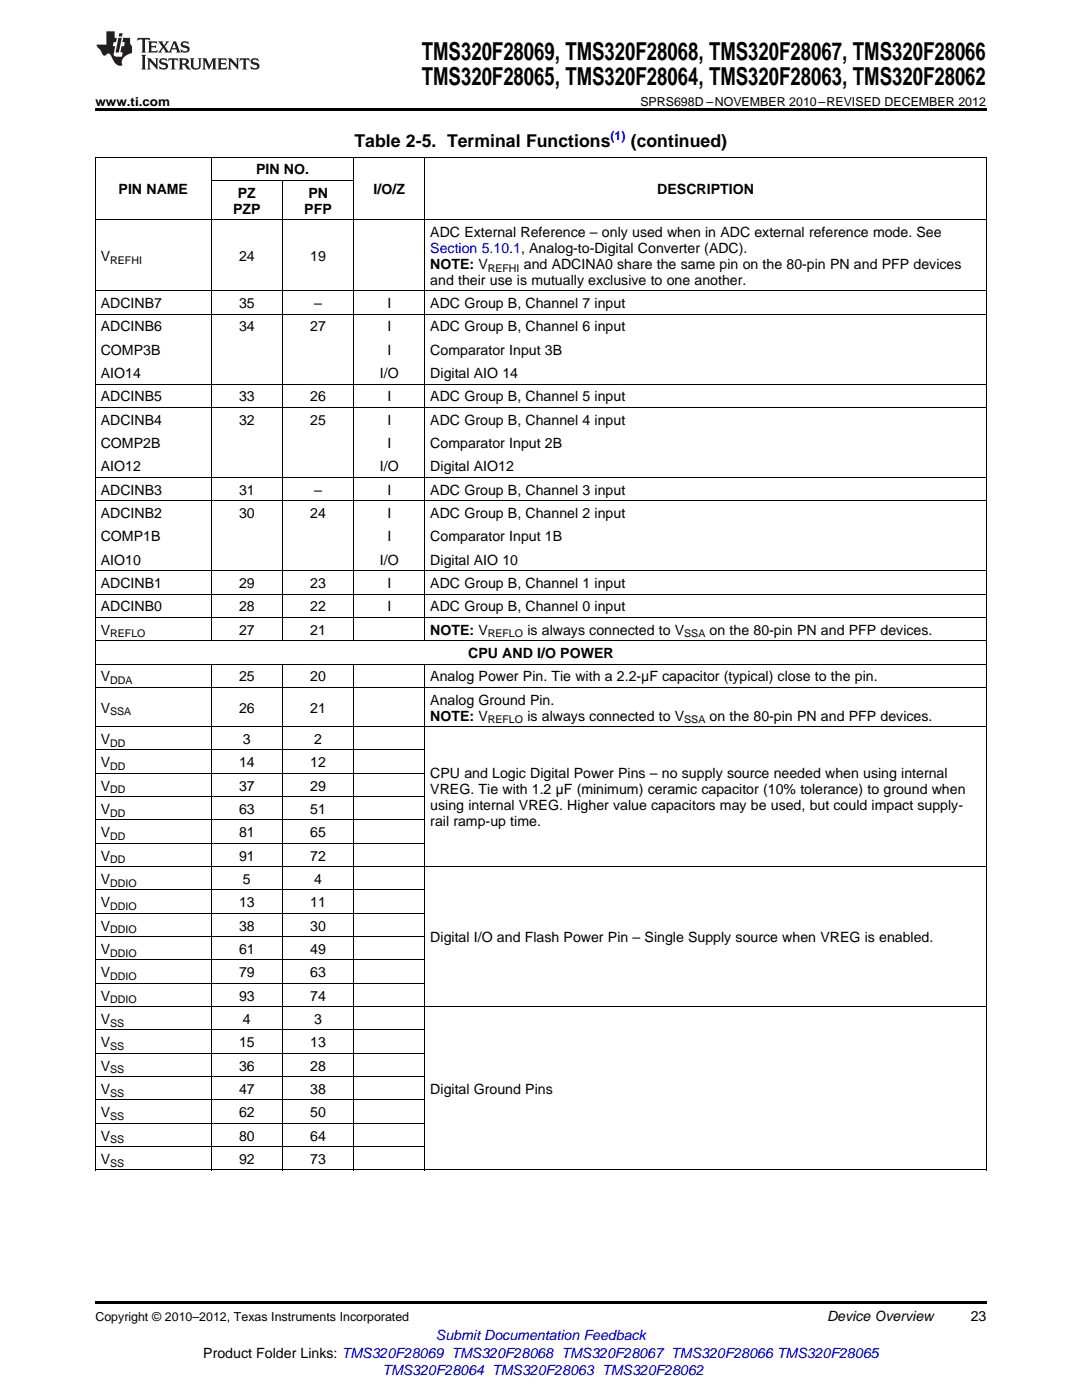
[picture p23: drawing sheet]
<svg xmlns="http://www.w3.org/2000/svg" width="216mm" height="279mm" viewBox="0 0 216 279" stroke-linecap="round" stroke-linejoin="round" font-family="sans-serif">
<defs><g id="words">
<g font-size="4.9">
<text x="84.2" y="12">TMS320F28069, TMS320F28068, TMS320F28067, TMS320F28066</text>
<text x="84.2" y="16.9">TMS320F28065, TMS320F28064, TMS320F28063, TMS320F28062</text>
</g>
<g font-size="3.5">
<text x="70.7" y="29.3">Table 2-5. Terminal Functions</text>
<text x="125.9" y="29.3">(continued)</text>
</g>
<g font-size="2.8">
<text x="51.1" y="34.8">PIN NO.</text>
<text x="23.7" y="38.7">PIN NAME</text>
<text x="47.4" y="39.4">PZ</text>
<text x="61.5" y="39.4">PN</text>
<text x="74.5" y="38.7">I/O/Z</text>
<text x="131.2" y="38.7">DESCRIPTION</text>
<text x="46.5" y="42.6">PZP</text>
<text x="60.7" y="42.6">PFP</text>
<text x="85.9" y="47.3">ADC External Reference – only used when in ADC external reference mode. See</text>
<text x="20.1" y="52">V</text>
<text x="47.7" y="52">24</text>
<text x="61.9" y="52">19</text>
<text x="85.9" y="53.6">NOTE: V</text>
<text x="104.5" y="53.6">and ADCINA0 share the same pin on the 80-pin PN and PFP devices</text>
<text x="85.9" y="56.8">and their use is mutually exclusive to one another.</text>
<text x="20.1" y="61.5">ADCINB7</text>
<text x="47.7" y="61.5">35</text>
<text x="62.7" y="61.5">–</text>
<text x="77.3" y="61.5">I</text>
<text x="85.9" y="61.5">ADC Group B, Channel 7 input</text>
<text x="20.1" y="66.1">ADCINB6</text>
<text x="20.1" y="70.8">COMP3B</text>
<text x="47.7" y="66.1">34</text>
<text x="61.9" y="66.1">27</text>
<text x="77.3" y="66.1">I</text>
<text x="77.3" y="70.8">I</text>
<text x="85.9" y="66.1">ADC Group B, Channel 6 input</text>
<text x="85.9" y="70.8">Comparator Input 3B</text>
<text x="20.1" y="75.4">AIO14</text>
<text x="75.8" y="75.4">I/O</text>
<text x="85.9" y="75.4">Digital AIO 14</text>
<text x="20.1" y="80.1">ADCINB5</text>
<text x="47.7" y="80.1">33</text>
<text x="61.9" y="80.1">26</text>
<text x="77.3" y="80.1">I</text>
<text x="85.9" y="80.1">ADC Group B, Channel 5 input</text>
<text x="20.1" y="84.7">ADCINB4</text>
<text x="20.1" y="89.4">COMP2B</text>
<text x="47.7" y="84.7">32</text>
<text x="61.9" y="84.7">25</text>
<text x="77.3" y="84.7">I</text>
<text x="77.3" y="89.4">I</text>
<text x="85.9" y="84.7">ADC Group B, Channel 4 input</text>
<text x="85.9" y="89.4">Comparator Input 2B</text>
<text x="20.1" y="94.1">AIO12</text>
<text x="75.8" y="94.1">I/O</text>
<text x="85.9" y="94.1">Digital AIO12</text>
<text x="20.1" y="98.7">ADCINB3</text>
<text x="47.7" y="98.7">31</text>
<text x="62.7" y="98.7">–</text>
<text x="77.3" y="98.7">I</text>
<text x="85.9" y="98.7">ADC Group B, Channel 3 input</text>
<text x="20.1" y="103.4">ADCINB2</text>
<text x="47.7" y="103.4">30</text>
<text x="61.9" y="103.4">24</text>
<text x="77.3" y="103.4">I</text>
<text x="85.9" y="103.4">ADC Group B, Channel 2 input</text>
<text x="20.1" y="108">COMP1B</text>
<text x="20.1" y="112.7">AIO10</text>
<text x="75.8" y="112.7">I/O</text>
<text x="77.3" y="108">I</text>
<text x="85.9" y="108">Comparator Input 1B</text>
<text x="85.9" y="112.7">Digital AIO 10</text>
<text x="20.1" y="117.3">ADCINB1</text>
<text x="47.7" y="117.3">29</text>
<text x="61.9" y="117.3">23</text>
<text x="77.3" y="117.3">I</text>
<text x="85.9" y="117.3">ADC Group B, Channel 1 input</text>
<text x="20.1" y="122">ADCINB0</text>
<text x="47.7" y="122">28</text>
<text x="61.9" y="122">22</text>
<text x="77.3" y="122">I</text>
<text x="85.9" y="122">ADC Group B, Channel 0 input</text>
<text x="20.1" y="126.6">V</text>
<text x="47.7" y="126.6">27</text>
<text x="61.9" y="126.6">21</text>
<text x="85.9" y="126.6">NOTE: V</text>
<text x="93.4" y="131.3">CPU AND I/O POWER</text>
<text x="105.2" y="126.6">is always connected to V</text>
<text x="141.6" y="126.6">on the 80-pin PN and PFP devices.</text>
<text x="20.1" y="136">V</text>
<text x="47.7" y="136">25</text>
<text x="61.9" y="136">20</text>
<text x="85.9" y="136">Analog Power Pin. Tie with a 2.2-μF capacitor (typical) close to the pin.</text>
<text x="20.1" y="142.2">V</text>
<text x="47.7" y="142.2">26</text>
<text x="61.9" y="142.2">21</text>
<text x="85.9" y="140.6">Analog Ground Pin.</text>
<text x="85.9" y="143.8">NOTE: V</text>
<text x="105.2" y="143.8">is always connected to V</text>
<text x="141.6" y="143.8">on the 80-pin PN and PFP devices.</text>
<text x="20.1" y="148.4">V</text>
<text x="48.5" y="148.4">3</text>
<text x="62.7" y="148.4">2</text>
<text x="20.1" y="153.1">V</text>
<text x="47.7" y="153.1">14</text>
<text x="61.9" y="153.1">12</text>
<text x="85.9" y="155.3">CPU and Logic Digital Power Pins – no supply source needed when using internal</text>
<text x="20.1" y="157.8">V</text>
<text x="47.7" y="157.8">37</text>
<text x="61.9" y="157.8">29</text>
<text x="85.9" y="158.5">VREG. Tie with 1.2 µF (minimum) ceramic capacitor (10% tolerance) to ground when</text>
<text x="85.9" y="161.7">using internal VREG. Higher value capacitors may be used, but could impact supply-</text>
<text x="20.1" y="162.4">V</text>
<text x="20.1" y="167.1">V</text>
<text x="47.7" y="162.4">63</text>
<text x="47.7" y="167.1">81</text>
<text x="61.9" y="162.4">51</text>
<text x="61.9" y="167.1">65</text>
<text x="85.9" y="164.9">rail ramp-up time.</text>
<text x="20.1" y="171.7">V</text>
<text x="47.7" y="171.7">91</text>
<text x="61.9" y="171.7">72</text>
<text x="20.1" y="176.4">V</text>
<text x="48.5" y="176.4">5</text>
<text x="62.7" y="176.4">4</text>
<text x="20.1" y="181">V</text>
<text x="20.1" y="185.7">V</text>
<text x="47.7" y="181">13</text>
<text x="47.7" y="185.7">38</text>
<text x="61.9" y="181">11</text>
<text x="61.9" y="185.7">30</text>
<text x="20.1" y="190.4">V</text>
<text x="47.7" y="190.4">61</text>
<text x="61.9" y="190.4">49</text>
<text x="85.9" y="188">Digital I/O and Flash Power Pin – Single Supply source when VREG is enabled.</text>
<text x="20.1" y="195">V</text>
<text x="47.7" y="195">79</text>
<text x="61.9" y="195">63</text>
<text x="20.1" y="199.7">V</text>
<text x="47.7" y="199.7">93</text>
<text x="61.9" y="199.7">74</text>
<text x="20.1" y="204.3">V</text>
<text x="20.1" y="209">V</text>
<text x="47.7" y="209">15</text>
<text x="48.5" y="204.3">4</text>
<text x="61.9" y="209">13</text>
<text x="62.7" y="204.3">3</text>
<text x="20.1" y="213.6">V</text>
<text x="47.7" y="213.6">36</text>
<text x="61.9" y="213.6">28</text>
<text x="20.1" y="218.3">V</text>
<text x="47.7" y="218.3">47</text>
<text x="61.9" y="218.3">38</text>
<text x="85.9" y="218.3">Digital Ground Pins</text>
<text x="20.1" y="223">V</text>
<text x="20.1" y="227.6">V</text>
<text x="47.7" y="223">62</text>
<text x="47.7" y="227.6">80</text>
<text x="61.9" y="223">50</text>
<text x="61.9" y="227.6">64</text>
<text x="20.1" y="232.3">V</text>
<text x="47.7" y="232.3">92</text>
<text x="61.9" y="232.3">73</text>
<text x="165" y="263.6">Device Overview</text>
<text x="193.7" y="263.6">23</text>
<text x="40.6" y="270.9">Product Folder Links: TMS320F28069 TMS320F28068 TMS320F28067 TMS320F28066 TMS320F28065</text>
</g>
<g font-size="2.8" fill="#00f">
<text x="85.9" y="50.4">Section 5.10.1, Analog-to-Digital Converter (ADC).</text>
<text x="87" y="267.4">Submit Documentation Feedback</text>
<text x="76.3" y="274.5">TMS320F28064 TMS320F28063 TMS320F28062</text>
</g>
<g font-size="2.5">
<text x="19" y="21.1">www.ti.com</text>
<text x="127.8" y="21.1">SPRS698D –NOVEMBER 2010–REVISED DECEMBER 2012</text>
<text x="19" y="263.6">Copyright © 2010–2012, Texas Instruments Incorporated</text>
</g>
<text font-size="2.5" fill="#00f" x="121.8" y="27.9">(1)</text>
<g font-size="2.1">
<text x="22" y="52.6">REFHI</text>
<text x="97.3" y="54.2">REFHI</text>
<text x="22" y="127.2">REFLO</text>
<text x="97.3" y="127.2">REFLO</text>
<text x="136.5" y="127.2">SSA</text>
<text x="22" y="136.5">DDA</text>
<text x="22" y="142.8">SSA</text>
<text x="22" y="149">DD</text>
<text x="97.3" y="144.4">REFLO</text>
<text x="136.5" y="144.4">SSA</text>
<text x="22" y="153.7">DD</text>
<text x="22" y="158.3">DD</text>
<text x="22" y="163">DD</text>
<text x="22" y="167.6">DD</text>
<text x="22" y="172.3">DD</text>
<text x="22" y="177">DDIO</text>
<text x="22" y="181.6">DDIO</text>
<text x="22" y="186.3">DDIO</text>
<text x="22" y="190.9">DDIO</text>
<text x="22" y="195.6">DDIO</text>
<text x="22" y="200.2">DDIO</text>
<text x="22" y="204.9">SS</text>
<text x="22" y="209.5">SS</text>
<text x="22" y="214.2">SS</text>
<text x="22" y="218.9">SS</text>
<text x="22" y="223.5">SS</text>
<text x="22" y="228.2">SS</text>
<text x="22" y="232.8">SS</text>
</g>
</g></defs>
<path d="M19 21.6h177.8v.6h-177.8zM19 259.7h177.8v.5h-177.8z" fill="#000"/>
<g fill="none" stroke="#000" stroke-width=".2">
<path d="M19 31.3h177.8M19.1 31.4v202.1M42.1 31.4v96.5M42.2 36h28.4M56.3 36.1v91.8M70.5 31.4v96.5M84.8 31.4v96.5M196.8 31.4v202.1M19 58h177.8M19 43.8h177.8M19 76.6h177.8M19 62.7h177.8"/>
<path d="M19 99.9h177.8M19 95.3h177.8M19 81.3h177.8M19 118.6h177.8M19 113.9h177.8M19 137.2h177.8M19 132.5h177.8M19 127.9h177.8M19 123.2h177.8M42.1 132.6v100.9M56.3 132.6v100.9M70.5 132.6v100.9"/>
<path d="M84.8 132.6v100.9M19 159h65.8M19 154.3h65.8M19 149.7h65.8M19 145h177.8M19 177.6h65.8M19 172.9h177.8M19 168.3h65.8M19 163.6h65.8M19 196.2h65.8M19 191.6h65.8M19 186.9h65.8"/>
<path d="M19 182.3h65.8M19 219.5h65.8M19 214.9h65.8M19 210.2h65.8M19 205.5h65.8M19 200.9h177.8M19 233.5h177.8M19 228.8h65.8M19 224.2h65.8"/>
</g>
<g fill="#231f20">
<path d="M27.5 7.6l-.1 .5 .4-.2h.6v.1v2.1l-.2 .4h1l-.3-.4v-2.1l.1-.1h.5l.5 .2-.2-.5zM29.5 8.3l.2 .3v1.5l-.2 .4h1.8l.2-.6a1.04 1.04 0 0 1-1.3 .2v-.7h.6l.3 .2v-.6l-.3 .2h-.6v-.6l.8-.1 .4 .3-.2-.5zM31.5 8.3l.9 1.1-.9 1.1h.8l-.2-.2 .5-.7 .4 .7-.2 .2h1.5l-.1-.2 .1-.4h.9l.1 .4-.2 .2h1l-.3-.3-.7-1.9h-.5l-.9 2-.8-1 .9-1h-.8l.1 .3-.3 .5-.4-.6 .2-.2zM34.7 8.6l.4 1h-.7zM36.3 8.4a.63 .63 0 0 0-.2 .7 .63 .63 0 0 0 .6 .4l.6 .2 .1 .2a.75 .75 0 0 1-.7 .4 .75 .75 0 0 1-.6-.5l.1 .7 .1-.1a1.11 1.11 0 0 0 1.5-.6 1.13 1.13 0 0 0-1.2-.8l-.1-.4a1.04 1.04 0 0 1 1.2 .2l-.2-.5-.1 .1-.5-.2zM28.2 10.9l.2 .4v2.2l-.2 .4h1l-.3-.4v-2.2l.3-.4zM29.3 11.6l.3 .4v1.5l-.3 .4h.8l-.2-.4v-1.3l1.5 1.7v-1.9l.2-.4h-.7l.2 .4v.9l-1.1-1.3zM32 11.8a.62 .62 0 0 0-.2 .7 .62 .62 0 0 0 .6 .4l.6 .1 .1 .3a.76 .76 0 0 1-.7 .3 .76 .76 0 0 1-.6-.4l.1 .7 .1-.1a1.11 1.11 0 0 0 1.5-.6 1.13 1.13 0 0 0-1.2-.8l-.1-.4a1.04 1.04 0 0 1 1.2 .2l-.2-.6-.1 .1-.5-.1zM33.7 11.6l-.2 .6a.61 .61 0 0 1 .8-.3v1.6l-.2 .4h.9l-.2-.4v-1.6a.63 .63 0 0 1 .8 .3l-.2-.6zM35.6 11.6l.3 .4v1.5l-.3 .4h1l-.2-.2v-.8l.5 .2a.76 .76 0 0 0 1.2 .7l-1-1a.58 .58 0 0 0 .6-.5 .58 .58 0 0 0-.5-.6zM36.4 11.9h.1a.45 .45 0 0 1 .5 .1 .45 .45 0 0 1 .1 .5l-.7 .2zM37.9 11.6l.2 .2a2.17 2.17 0 0 0 .3 1.9 .99 .99 0 0 0 1.6-.6v-1.1l.2-.4h-.7l.2 .2a1.92 1.92 0 0 1-.2 1.8 .6 .6 0 0 1-.9-.5v-1.1l.2-.4zM40.4 11.6l.2 .4v1.5l-.2 .4h.7l-.2-.4v-1.4l.8 1.8 .8-1.8v1.4l-.2 .4h.9l-.2-.4v-1.5l.2-.4h-.8l-.6 1.5-.6-1.5zM43.4 11.6l.2 .4v1.5l-.2 .4h1.8l.2-.6a1.04 1.04 0 0 1-1.3 .1v-.6h.5l.4 .2v-.6l-.4 .2h-.5v-.7h.8l.3 .3-.1-.6zM45.5 11.6l.2 .4v1.5l-.2 .4h.7l-.2-.4v-1.3l1.5 1.7v-1.9l.2-.4h-.7l.2 .4v.9l-1.1-1.3zM47.9 11.6l-.1 .6a.61 .61 0 0 1 .8-.3v1.6l-.3 .4h1l-.3-.4 .1-1.6a.63 .63 0 0 1 .7 .3l-.1-.6zM50.2 11.8a.62 .62 0 0 0-.2 .7 .62 .62 0 0 0 .6 .4l.6 .1 .2 .3a.76 .76 0 0 1-.8 .3 .76 .76 0 0 1-.6-.4l.1 .7 .2-.1a1.11 1.11 0 0 0 1.5-.6 1.13 1.13 0 0 0-1.3-.8l-.1-.4a1.04 1.04 0 0 1 1.2 .2l-.1-.6-.2 .1-.5-.1z"/>
<path d="M21.2 6.3v2.6h-1.9l.1 .4 .7 .9a.91 .91 0 0 0 1 .8 .56 .56 0 0 1 .5-.3 .56 .56 0 0 1 .5 .3l.4 .8a1.53 1.53 0 0 0 1.9 1.2 1.54 1.54 0 0 1 1-2.1l.9-.3v-1.4a1.52 1.52 0 0 1-.3-1.6h-1.4l-.2 .8h.5l-.2 .8h-.4l-.2 1v.2l.4 .1-.2 .8a1.93 1.93 0 0 1-1.6-.3l.3-1.8h-.5l.2-.8h.4l.2-.8h-.4v-1.3zM23.6 7.6l-.6 2.9h.7l.6-2.9zM23.8 6.6l-.1 .7h.6l.2-.7z"/>
</g>
<use href="#words"/>
</svg>
